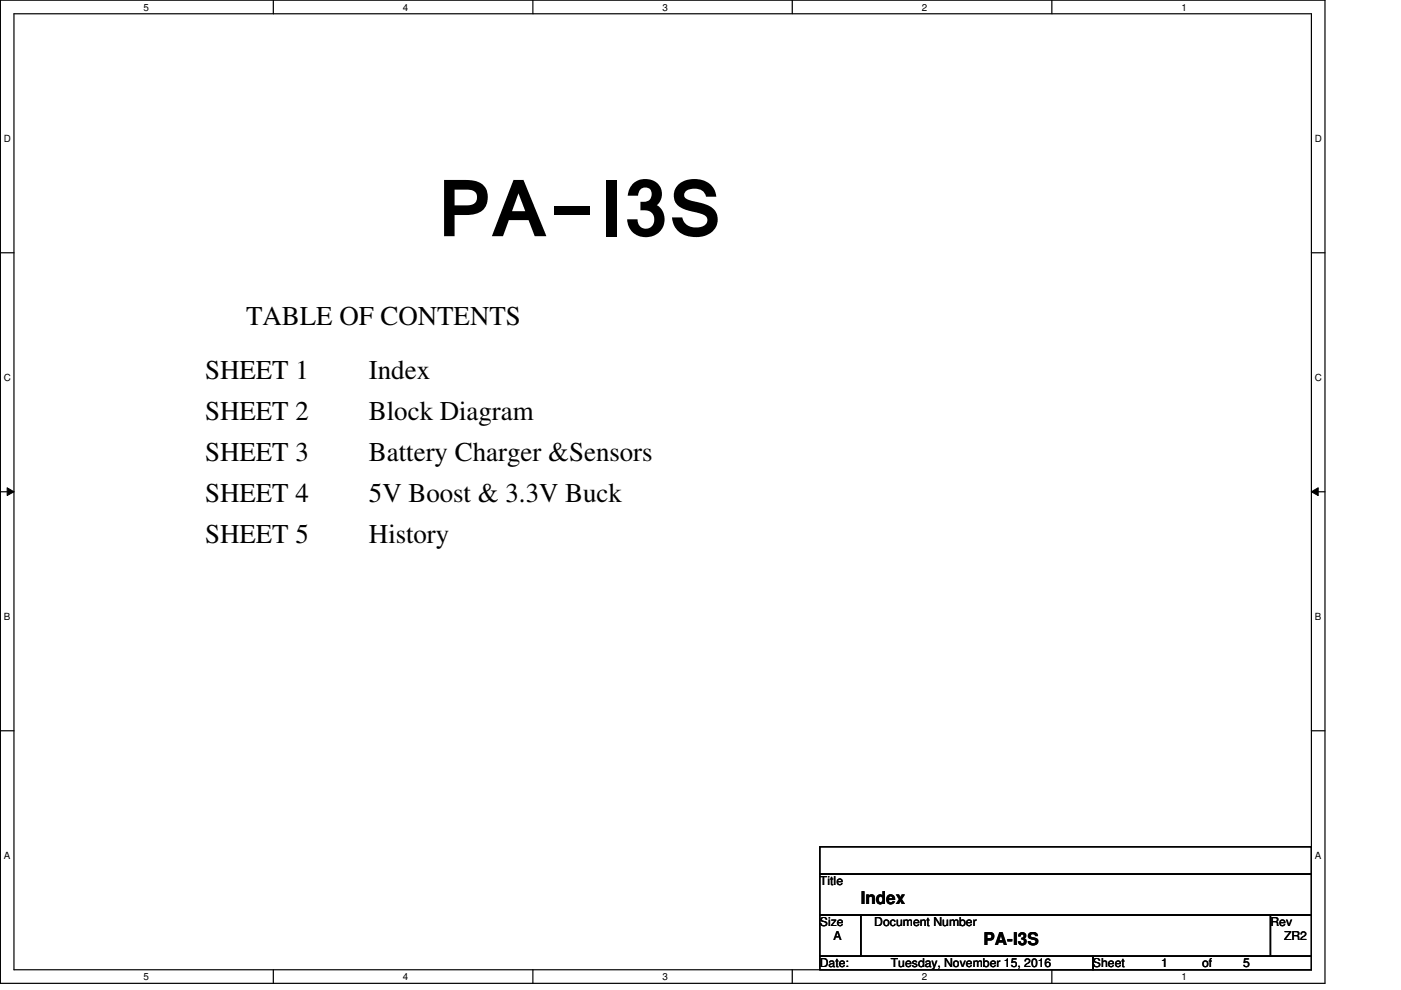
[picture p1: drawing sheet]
<svg xmlns="http://www.w3.org/2000/svg" width="297mm" height="210mm" viewBox="0 0 297 210" stroke-linecap="round" stroke-linejoin="round" font-family="sans-serif">
<defs><g id="words">
<text font-size="18.5" x="92.7" y="50.1">PA-I3S</text>
<g font-size="5.8">
<text x="52.2" y="68.8">TABLE OF CONTENTS</text>
<text x="43.5" y="80.4">SHEET 1</text>
<text x="78.2" y="80.4">Index</text>
<text x="43.5" y="89.1">SHEET 2</text>
<text x="78.2" y="89.1">Block Diagram</text>
<text x="43.5" y="97.8">SHEET 3</text>
<text x="78.2" y="97.8">Battery Charger &amp;Sensors</text>
<text x="43.5" y="106.5">SHEET 4</text>
<text x="78.2" y="106.5">5V Boost &amp; 3.3V Buck</text>
<text x="43.5" y="115.2">SHEET 5</text>
<text x="78.2" y="115.2">History</text>
</g>
<g font-size="3.7">
<text x="182.5" y="191.7">Index</text>
<text x="208.5" y="200.4">PA-I3S</text>
</g>
<g font-size="2.6">
<text x="173.8" y="187.7">Title</text>
<text x="173.8" y="196.3">Size</text>
<text x="185.4" y="196.3">Document Number</text>
<text x="269.4" y="196.3">Rev</text>
<text x="176.7" y="199.3">A</text>
<text x="272.2" y="199.3">ZR2</text>
<text x="173.8" y="205.1">Date:</text>
<text x="188.8" y="205.1">Tuesday, November 15, 2016</text>
<text x="231.7" y="205.1">Sheet</text>
<text x="246.2" y="205.1">1</text>
<text x="254.9" y="205.1">of</text>
<text x="263.6" y="205.1">5</text>
</g>
<g font-size="2.1">
<text x="30.4" y="2.2">5</text>
<text x="85.4" y="2.2">4</text>
<text x="140.5" y="2.2">3</text>
<text x="195.4" y="2.2">2</text>
<text x="250.5" y="2.2">1</text>
<text x=".8" y="30.1">D</text>
<text x="278.8" y="30.1">D</text>
<text x=".8" y="80.8">C</text>
<text x="278.8" y="80.8">C</text>
<text x=".8" y="131.5">B</text>
<text x="278.8" y="131.5">B</text>
<text x=".8" y="182.2">A</text>
<text x="278.8" y="182.2">A</text>
<text x="30.4" y="207.8">5</text>
<text x="85.4" y="207.8">4</text>
<text x="140.5" y="207.8">3</text>
<text x="195.4" y="207.8">2</text>
<text x="250.5" y="207.8">1</text>
</g>
</g></defs>
<path d="M.1 0h280.8v208.5h-280.8zM3 2.9h275v202.7h-275z" fill="none" stroke="#000" stroke-width=".25"/>
<g fill="#fff">
<path d="M30.4 .3h1.2v2.4h-1.2z"/>
<path d="M30.4 205.9h1.2v2.3h-1.2z"/>
</g>
<path d="M58 0v2.9M58 205.6v2.9" fill="none" stroke="#000" stroke-width=".25"/>
<g fill="#fff">
<path d="M85.4 .3h1.2v2.4h-1.2z"/>
<path d="M85.4 205.9h1.2v2.3h-1.2z"/>
</g>
<path d="M113 0v2.9M113 205.6v2.9" fill="none" stroke="#000" stroke-width=".25"/>
<g fill="#fff">
<path d="M140.5 .3h1.1v2.4h-1.1z"/>
<path d="M140.5 205.9h1.1v2.3h-1.1z"/>
</g>
<path d="M168 0v2.9M168 205.6v2.9" fill="none" stroke="#000" stroke-width=".25"/>
<g fill="#fff">
<path d="M195.4 .3h1.2v2.4h-1.2z"/>
<path d="M195.4 205.9h1.2v2.3h-1.2z"/>
</g>
<path d="M223 0v2.9M223 205.6v2.9" fill="none" stroke="#000" stroke-width=".25"/>
<g fill="#fff">
<path d="M250.5 .3h1.1v2.4h-1.1z"/>
<path d="M250.5 205.9h1.1v2.3h-1.1z"/>
<path d="M.8 28.2h1.5v2.4h-1.5z"/>
<path d="M278.8 28.2h1.4v2.4h-1.4z"/>
<path d="M.8 78.9h1.5v2.3h-1.5z"/>
<path d="M278.8 78.9h1.4v2.3h-1.4z"/>
</g>
<path d="M.1 53.6h2.9M278 53.6h2.9" fill="none" stroke="#000" stroke-width=".25"/>
<g fill="#fff">
<path d="M.8 129.6h1.4v2.3h-1.4z"/>
<path d="M278.8 129.6h1.3v2.3h-1.3z"/>
</g>
<path d="M.1 104.3h2.9M278 104.3h2.9" fill="none" stroke="#000" stroke-width=".25"/>
<path d="M1.5 103.4l1.5 .9-1.5 .8zM278 104.3l1.5-.9v1.7z" fill="#000"/>
<path d="M1.5 103.4l1.5 .9-1.5 .8zM278 104.3l1.5-.9v1.7z" fill="none" stroke="#000" stroke-width=".21"/>
<g fill="#fff">
<path d="M.8 180.3h1.4v2.3h-1.4z"/>
<path d="M278.8 180.3h1.3v2.3h-1.3z"/>
</g>
<path d="M.1 154.9h2.9M278 154.9h2.9M173.8 179.5h104.2v5.8h-104.2zM173.8 185.3h104.2v8.7h-104.2zM173.8 194h8.7v8.7h-8.7zM182.5 194h86.9v8.7h-86.9zM269.4 194h8.6v8.7h-8.6zM173.8 202.7h57.9v2.9h-57.9zM231.7 202.7h46.3v2.9h-46.3z" fill="none" stroke="#000" stroke-width=".25"/>
<use href="#words"/>
</svg>
